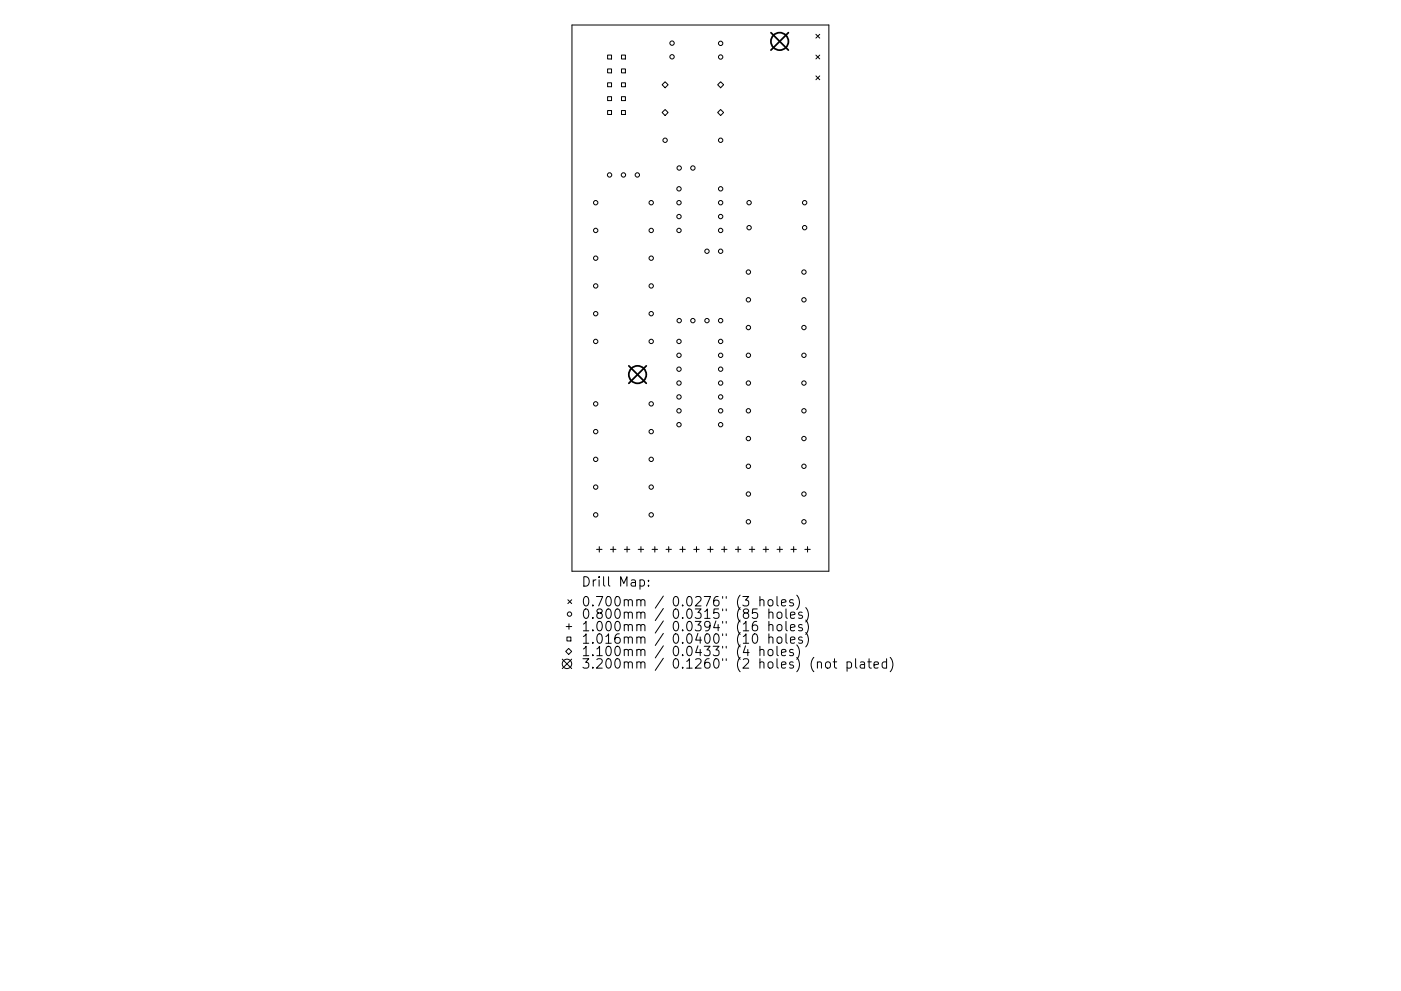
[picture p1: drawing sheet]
<svg xmlns="http://www.w3.org/2000/svg" width="297mm" height="210mm" viewBox="0 0 297 210" stroke-linecap="round" stroke-linejoin="round" font-family="sans-serif">
<defs><g id="words">
<g font-size="2.8">
<text x="123.2" y="124.5">Drill Map:</text>
<text x="123.2" y="128.7">0.700mm / 0.0276&quot; (3 holes)</text>
<text x="123.2" y="131.3">0.800mm / 0.0315&quot; (85 holes)</text>
<text x="123.2" y="133.9">1.000mm / 0.0394&quot; (16 holes)</text>
<text x="123.2" y="136.6">1.016mm / 0.0400&quot; (10 holes)</text>
<text x="123.2" y="139.2">1.100mm / 0.0433&quot; (4 holes)</text>
<text x="123.2" y="141.9">3.200mm / 0.1260&quot; (2 holes) (not plated)</text>
</g>
</g></defs>
<g fill="none" stroke="#000" stroke-width=".21">
<path d="M121.3 5.3h54.4v115.9h-54.4zM128.8 11.7h.9v.8h-.9zM128.8 14.6h.9v.9h-.9zM128.8 17.6h.9v.8h-.9zM131.8 11.7h.8v.8h-.8zM131.8 14.6h.8v.9h-.8zM131.8 17.6h.8v.8h-.8zM140.4 18l.6-.7 .7 .7-.7 .6zM152.2 18l.6-.7 .6 .7-.6 .6zM173 7.3l.8 .8M173 11.7l.8 .8M173 16.1l.8 .8"/>
<path d="M173.8 7.3l-.8 .8M173.8 11.7l-.8 .8M173.8 16.1l-.8 .8M128.8 20.5h.9v.8h-.9zM128.8 23.5h.9v.8h-.9zM131.8 20.5h.8v.8h-.8zM131.8 23.5h.8v.8h-.8zM140.4 23.9l.6-.7 .7 .7-.7 .6zM152.8 23.2l.6 .7-.6 .6-.6-.6zM126.5 116.6h1.1M127.1 116v1.1M129.4 116.6h1.2"/>
<path d="M130 116v1.1M132.4 116.6h1.1M132.9 116v1.1M135.3 116.6h1.2M135.9 116v1.1M138.3 116.6h1.1M138.8 116v1.1M141.2 116.6h1.2M141.8 116v1.1M144.1 116.6h1.2M144.7 116v1.1M147.1 116.6h1.1"/>
<path d="M147.7 116v1.1M150 116.6h1.2M150.6 116v1.1M153 116.6h1.1M153.6 116v1.1M155.9 116.6h1.2M156.5 116v1.1M158.9 116.6h1.1M159.4 116v1.1M161.8 116.6h1.2M162.4 116v1.1M164.7 116.6h1.2"/>
<path d="M165.3 116v1.1M167.7 116.6h1.2M168.3 116v1.1M170.6 116.6h1.2M171.2 116v1.1M119.2 139.9l2 2M120 132.9h1.2M120.2 135.2h.8v.8h-.8zM120.4 127.2l.8 .9M120.6 137.6l.6 .6-.6 .7-.7-.7zM120.6 132.4v1.1M121.2 127.2l-.8 .9"/>
<path d="M121.2 139.9l-2 2M135.7 123.1l.6-.1 .3 .4v.6l-.1 .3h-.8M137.5 124.2v.2M137.5 123.1v.2M159.7 134.7l.5-.2a1.25 1.25 0 0 1 0 2l-.4-.1-.2-.3-.1-.9zM160.5 131.8a.79 .79 0 0 0-1 .9v.8l.2 .2 .6 .1 .2-.2 .1-.6-.1-.3-.6-.1-.4 .4M160.5 129.2h-.9l-.1 .9 .3-.1 .7 .1 .1 .2-.1 .7-.2 .2h-.5l-.3-.2M161.1 127.4l.3-.2 .5 .1 .1 1.3M161.1 138a.5 .5 0 0 1 .9 .1v1M161.1 126.6v2M161.1 137.1v2M162.9 127.4l.3-.2a.54 .54 0 0 1 .7 .4v.6a.54 .54 0 0 1-.5 .4 .54 .54 0 0 1-.6-.4z"/>
<path d="M162.9 138a.54 .54 0 0 1 .6-.2 .54 .54 0 0 1 .4 .4v.5a.54 .54 0 0 1-.5 .4 .54 .54 0 0 1-.6-.4zM163 130.1a.5 .5 0 0 1 .9 0v1.1M163 132.7a.5 .5 0 0 1 .9 .1v1M163 135.3a.5 .5 0 0 1 .9 .1v1.1M163 129.2v2M163 131.8v2M163 134.5v2M164.7 126.6v1.7l.3 .3M164.7 137.1v1.7l.3 .3M164.9 130a.54 .54 0 0 1 .9 .2v.6a.54 .54 0 0 1-.5 .4 .54 .54 0 0 1-.6-.4v-.6zM164.9 132.6a.54 .54 0 0 1 .9 .3v.6a.54 .54 0 0 1-.5 .4 .54 .54 0 0 1-.6-.4v-.6zM164.9 135.2a.54 .54 0 0 1 .9 .3v.6a.54 .54 0 0 1-.5 .4 .54 .54 0 0 1-.6-.4v-.6z"/>
<path d="M165.7 127.9l.9-.2-.1-.4-.5-.1-.3 .3 .1 1h.7M165.7 138.5l.9-.2-.1-.4-.5-.1-.3 .3 .1 .9h.7M166.6 129.2v1.7l.3 .3M166.6 131.8v1.8l.3 .2M166.6 134.5v1.7l.3 .3M167.6 130.5l.9-.2v-.3l-.6-.1-.3 .2 .1 1h.8M167.6 133.2l.9-.2v-.4l-.6-.1-.3 .3 .1 .9h.8M167.6 135.8l.9-.2v-.4l-.6-.1-.3 .3 .1 1h.8M168.2 127.3l-.5-.1-.3 .3 .1 .3 .7 .2v.5h-.8M168.2 137.9l-.5-.1-.3 .3 .1 .3 .7 .1v.5h-.8M168.9 126.3a2.29 2.29 0 0 1 0 3M168.9 136.8a2.29 2.29 0 0 1 0 3.1"/>
<path d="M170.1 130l-.5-.1-.3 .2 .1 .3 .7 .2v.5h-.8M170.1 132.6l-.5-.1-.3 .3 .1 .3 .7 .2v.4h-.8M170.1 135.2l-.5-.1-.3 .3 .1 .3 .7 .2v.5h-.8M170.8 128.9a2.29 2.29 0 0 1 0 3.1M170.8 131.6a2.29 2.29 0 0 1 0 3M170.8 134.2a2.29 2.29 0 0 1 0 3M176.9 139.8v1.7l.1 .2 .4 .1M181.4 139.8v1.7l.3 .3M184.3 139.8v1.7l.1 .2 .3 .1M188 139.8v2M188.7 139.5a2.29 2.29 0 0 1 0 3M173.3 140.6a.5 .5 0 0 1 .9 .1v1.1"/>
<path d="M175.1 140.6a.54 .54 0 0 1 .6-.2 .54 .54 0 0 1 .4 .4l-.1 .8a.54 .54 0 0 1-.6 .2 .54 .54 0 0 1-.4-.4zM176.6 140.4h.8M179.6 140.5l.6-.1 .3 .4v.6l-.1 .3h-.8M179.6 140.4v2M182.5 140.5h.7l.1 1.3M183.3 140.9l-.7 .1a.39 .39 0 0 0-.3 .4 .39 .39 0 0 0 .3 .4l.7-.1M184 140.4h.7M185.3 141.1l1-.2-.1-.4-.6-.1-.3 .3 .1 1h.8M188 140.5l-.6-.1-.4 .4v.6l.2 .3h.8"/>
<circle cx="142.5" cy="9.2" r=".46"/>
<circle cx="142.5" cy="12.1" r=".46"/>
<circle cx="152.8" cy="12.1" r=".46"/>
<circle cx="152.8" cy="9.2" r=".46"/>
<circle cx="129.2" cy="37.1" r=".46"/>
<circle cx="132.2" cy="37.1" r=".46"/>
<circle cx="135.1" cy="37.1" r=".46"/>
<circle cx="141" cy="29.8" r=".46"/>
<circle cx="144" cy="35.6" r=".46"/>
<circle cx="146.9" cy="35.6" r=".46"/>
<circle cx="152.8" cy="29.8" r=".46"/>
<circle cx="126.3" cy="43" r=".46"/>
<circle cx="126.3" cy="54.8" r=".46"/>
<circle cx="126.3" cy="48.9" r=".46"/>
<circle cx="138.1" cy="43" r=".46"/>
<circle cx="138.1" cy="54.8" r=".46"/>
<circle cx="138.1" cy="48.9" r=".46"/>
<circle cx="144" cy="43" r=".46"/>
<circle cx="144" cy="40.1" r=".46"/>
<circle cx="144" cy="48.9" r=".46"/>
<circle cx="144" cy="45.9" r=".46"/>
<circle cx="149.9" cy="53.3" r=".46"/>
<circle cx="152.8" cy="40.1" r=".46"/>
<circle cx="152.8" cy="43" r=".46"/>
<circle cx="152.8" cy="48.9" r=".46"/>
<circle cx="152.8" cy="53.3" r=".46"/>
<circle cx="152.8" cy="45.9" r=".46"/>
<circle cx="158.7" cy="57.7" r=".46"/>
<circle cx="158.8" cy="43" r=".46"/>
<circle cx="158.8" cy="48.3" r=".46"/>
<circle cx="170.5" cy="57.7" r=".46"/>
<circle cx="170.6" cy="43" r=".46"/>
<circle cx="170.6" cy="48.3" r=".46"/>
<circle cx="126.3" cy="66.6" r=".46"/>
<circle cx="126.3" cy="72.4" r=".46"/>
<circle cx="126.3" cy="60.7" r=".46"/>
<circle cx="138.1" cy="66.6" r=".46"/>
<circle cx="138.1" cy="60.7" r=".46"/>
<circle cx="138.1" cy="72.4" r=".46"/>
<circle cx="144" cy="75.4" r=".46"/>
<circle cx="144" cy="78.3" r=".46"/>
<circle cx="144" cy="72.4" r=".46"/>
<circle cx="144" cy="68" r=".46"/>
<circle cx="146.9" cy="68" r=".46"/>
<circle cx="149.9" cy="68" r=".46"/>
<circle cx="152.8" cy="75.4" r=".46"/>
<circle cx="152.8" cy="78.3" r=".46"/>
<circle cx="152.8" cy="72.4" r=".46"/>
<circle cx="152.8" cy="68" r=".46"/>
<circle cx="158.7" cy="63.6" r=".46"/>
<circle cx="158.7" cy="75.4" r=".46"/>
<circle cx="158.7" cy="69.5" r=".46"/>
<circle cx="170.5" cy="63.6" r=".46"/>
<circle cx="170.5" cy="75.4" r=".46"/>
<circle cx="170.5" cy="69.5" r=".46"/>
<circle cx="126.3" cy="97.5" r=".46"/>
<circle cx="126.3" cy="85.7" r=".46"/>
<circle cx="126.3" cy="91.6" r=".46"/>
<circle cx="138.1" cy="97.5" r=".46"/>
<circle cx="138.1" cy="85.7" r=".46"/>
<circle cx="138.1" cy="91.6" r=".46"/>
<circle cx="144" cy="81.3" r=".46"/>
<circle cx="144" cy="87.2" r=".46"/>
<circle cx="144" cy="90.1" r=".46"/>
<circle cx="144" cy="84.2" r=".46"/>
<circle cx="152.8" cy="87.2" r=".46"/>
<circle cx="152.8" cy="81.3" r=".46"/>
<circle cx="152.8" cy="90.1" r=".46"/>
<circle cx="152.8" cy="84.2" r=".46"/>
<circle cx="158.7" cy="98.9" r=".46"/>
<circle cx="158.7" cy="81.3" r=".46"/>
<circle cx="158.7" cy="87.2" r=".46"/>
<circle cx="158.7" cy="93" r=".46"/>
<circle cx="170.5" cy="87.2" r=".46"/>
<circle cx="170.5" cy="98.9" r=".46"/>
<circle cx="170.5" cy="81.3" r=".46"/>
<circle cx="170.5" cy="93" r=".46"/>
<circle cx="126.3" cy="109.2" r=".46"/>
<circle cx="126.3" cy="103.3" r=".46"/>
<circle cx="138.1" cy="103.3" r=".46"/>
<circle cx="138.1" cy="109.2" r=".46"/>
<circle cx="158.7" cy="110.7" r=".46"/>
<circle cx="158.7" cy="104.8" r=".46"/>
<circle cx="170.5" cy="104.8" r=".46"/>
<circle cx="170.5" cy="110.7" r=".46"/>
<circle cx="120.7" cy="130.3" r=".46"/>
<circle cx="120.2" cy="140.9" r="1"/>
</g>
<g fill="none" stroke="#000" stroke-width=".37">
<path d="M163.5 6.9l3.7 3.7M167.2 6.9l-3.7 3.7M133.3 77.6l3.7 3.7M137 77.6l-3.7 3.7"/>
<circle cx="165.3" cy="8.8" r="1.85"/>
<circle cx="135.2" cy="79.5" r="1.85"/>
</g>
<use href="#words"/>
</svg>
